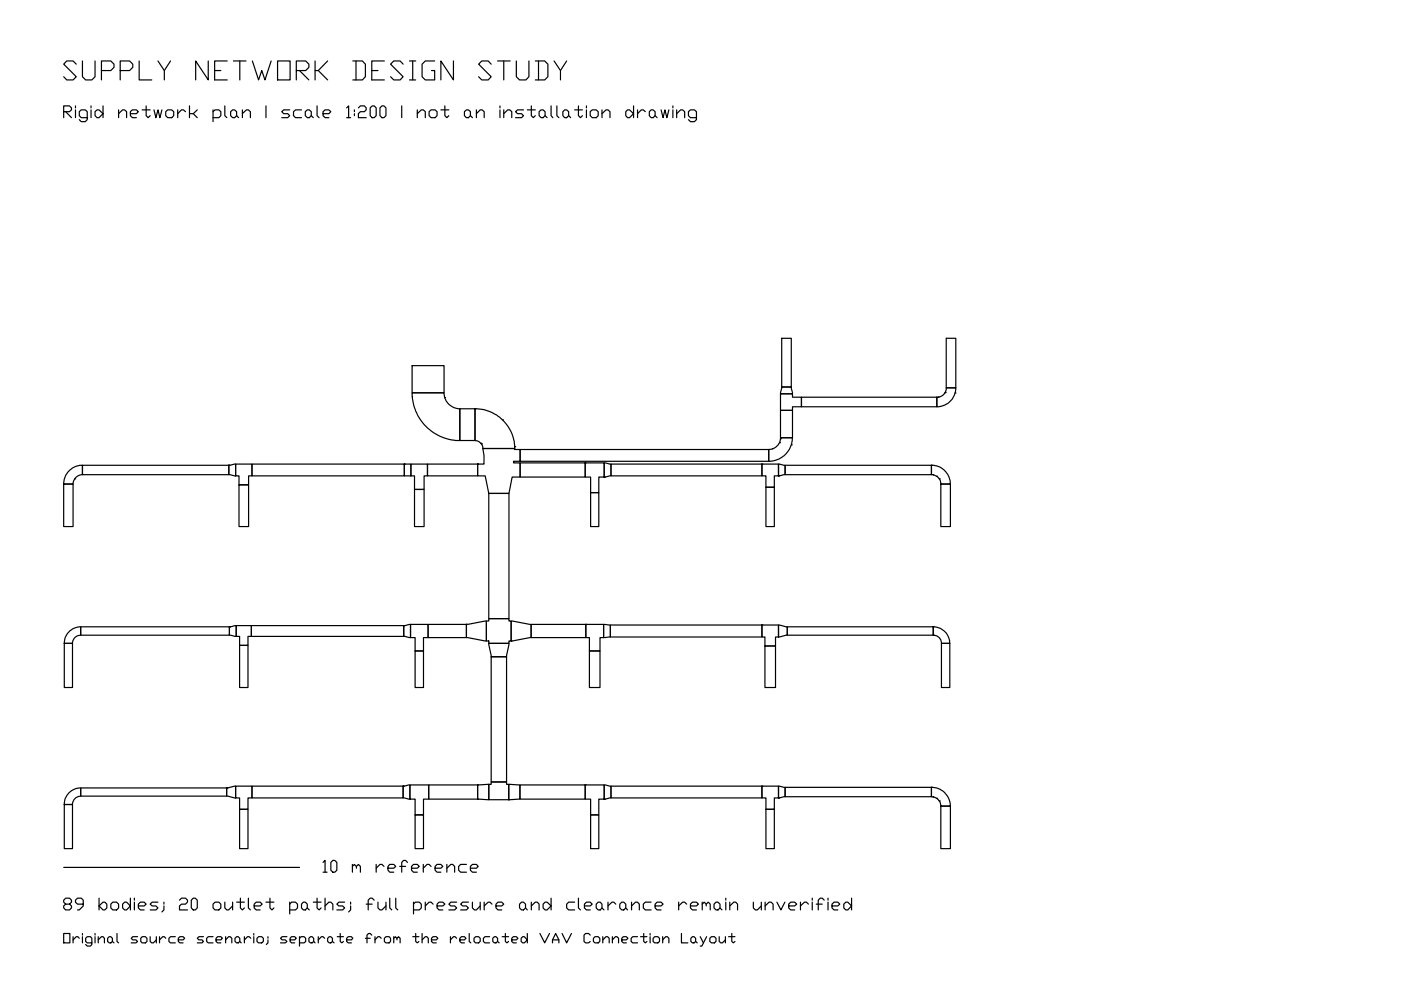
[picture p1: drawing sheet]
<svg xmlns="http://www.w3.org/2000/svg" width="297mm" height="210mm" viewBox="0 0 297 210" stroke-linecap="round" stroke-linejoin="round" font-family="sans-serif">
<defs><g id="words">
<text font-size="7.9" x="12.3" y="18.3">SUPPLY NETWORK DESIGN STUDY</text>
<text font-size="5.7" x="67.4" y="186.3">10 m reference</text>
</g></defs>
<!-- layer: BSA_NETWORK_OUTLINE -->
<g fill="none" stroke="#000" stroke-width=".25">
<path d="M87.4 77.5h6.7v5.8h-6.7zM165.7 71.7h2.1v10.4h-2.1zM200.6 71.7h2v10.5h-2zM17.5 98.7h31v1.9h-31zM48.5 98.7h.1M48.5 98.7l1.5-.3v2.5l-1.5-.3zM50 98.4h3.4v2.5h-.7v1.9h-2v-1.9h-.7zM53.4 98.4h32.3v2.5h-32.3zM85.7 98.4h1.4v2.5h-1.4zM85.7 98.4h.1M87.1 98.4h3.5v2.5h-.7v2.9h-2v-2.9h-.8zM87.4 83.3h6.7a3.4 3.4 0 0 0 3.4 3.4v6.7a10.1 10.1 0 0 1-10.1-10.1z"/>
<path d="M90.6 98.4h10.7v2.5h-10.7zM94.3 84.3h.1M97.5 86.7h3.2v6.7h-3.2zM100.7 86.7a8.4 8.4 0 0 1 8.4 8.4h-6.7a1.76 1.76 0 0 0-1.7-1.7zM100.7 86.7h.1M101.3 98.4h.1M101.9 94h.1M102.1 94.1h.1M102.4 95.1h6.7v.2h1.2v2.5h-1.4v.3h1.4v3h-1.7l-.7 3.5h-4.3l-.7-3.7h-1.6v-2.5h1.3v-1.9zM106.5 89h.1M109.1 94.7h.1M110.3 98.1h13.8v3h-13.8z"/>
<path d="M110.3 95.3h52.7v2.5h-52.7zM124.1 98.1h4v3h-1.1v3.4h-1.8v-3.4h-1.1zM124.1 98.1h.1M128.1 98.1l1.4 .3v2.5l-1.4 .2zM129.5 98.4h32v2.5h-32zM161.5 98.4h3.6v2.5h-.9v2.4h-1.8v-2.4h-.9zM161.5 98.4h.1M165.1 98.4l1.4 .3v1.9l-1.4 .3zM165.3 93.9h.1M165.5 92.8h2.5a5.1 5.1 0 0 1-5 5v-2.5a2.51 2.51 0 0 0 2.5-2.5zM165.5 93h.1M165.5 83.5h2.5v.7h1.9v2h-1.9v.8h-2.5z"/>
<path d="M165.5 87h2.5v5.8h-2.5zM165.7 82.1h2.1l.2 1.4h-2.5zM166.5 98.7h31v1.9h-31zM167.8 94.3h.1M169.9 84.2h28.7v2h-28.7zM197.5 98.7a4 4 0 0 1 4 3.9h-2a1.94 1.94 0 0 0-2-2zM197.5 98.7h.1M198.8 84.2h.1M200.3 83.4h.1M200.4 83.2h.1M200.6 82.2h2a4 4 0 0 1-4 4v-1.9a2 2 0 0 0 2-2.1zM202.5 83.3h.1"/>
<path d="M13.5 102.6h2v9h-2zM14.4 100.1l1.5-1.2 1.6-.2v1.9a2 2 0 0 0-2 2h-2l.2-1.3zM15.8 101.5h.1M50.7 102.8h2v8.8h-2zM87.9 103.8h2v7.8h-2zM103.6 104.6h4.3v26.6h-4.3zM125.2 104.5h1.8v7.1h-1.8zM128.1 101.1h.1M162.4 103.3h1.8v8.3h-1.8zM165.1 100.9h.1M198.6 101h.1M199.1 101.5h.1"/>
<path d="M199.5 102.6h2v9h-2zM13.6 136.4h1.8v9.4h-1.8zM14.7 133.8l1.1-.6 1.3-.3v1.8h-.2a1.75 1.75 0 0 0-1.5 1.7h-1.8a3.4 3.4 0 0 1 1.1-2.6zM17.1 132.9h31.5v1.8h-31.5zM48.6 132.9h.1M48.6 132.9l1.5-.3v2.3l-1.5-.2zM50.1 132.6h3.2v2.3h-.7v1.9h-1.8v-1.9h-.7zM50.8 136.8h1.8v9h-1.8zM53.3 132.6h32.3v2.3h-32.3zM85.6 132.6h.1M85.6 132.6l1.4-.2v2.8l-1.4-.3zM87 132.4h3.8v2.8h-1v2.8h-1.8v-2.8h-1z"/>
<path d="M88 138h1.8v7.8h-1.8zM90.8 132.4h8.1v2.8h-8.1zM98.9 132.4h.1M98.9 132.4l4.2-.7v4.2l-4.2-.7zM103.6 131.2h4.3v.5h.5v4.2h-.5v.5h-4.3v-.5h-.5v-4.2h.5zM103.6 136.4h4.3l-.5 2.8h-3.3zM104.1 139.2h3.3v26.6h-3.3zM108.4 135.9h.1M108.4 131.7l4.2 .7v2.8l-4.2 .7zM112.6 132.4h11.6v2.8h-11.6zM124.2 132.4h3.8v2.8h-.8v2.8h-2.2v-2.8h-.8zM124.2 132.4h.1"/>
<path d="M125 138h2.2v7.8h-2.2zM128 132.4l1.4 .1v2.6l-1.4 .1zM129.4 132.5h32.1v2.6h-32.1zM161.5 132.5h3.6v2.6h-.7v1.9h-2.2v-1.9h-.7zM161.5 132.5h.1M162.2 137h2.2v8.8h-2.2zM165.1 132.5l1.8 .4v1.8l-1.8 .4zM166.9 132.9h31v1.8h-31zM197.9 132.9a3.5 3.5 0 0 1 3.5 3.5h-1.8a1.66 1.66 0 0 0-1.7-1.7zM197.9 132.9h.1M199.6 136.4h1.8v9.4h-1.8zM13.6 170.6h1.8v9.3h-1.8z"/>
<path d="M14.6 168.2l.6-.5a3.1 3.1 0 0 1 1.9-.6v1.7h-.3a1.81 1.81 0 0 0-1.4 1.8h-1.8a3.2 3.2 0 0 1 1-2.4zM17.1 167.1h30.9v1.7h-30.9zM48 167.1h.1M48 167.1l2-.4v2.5l-2-.4zM50 166.7h3.4v2.5h-.8v2.4h-1.8v-2.4h-.8zM50.8 171.6h1.8v8.3h-1.8zM53.4 166.7h32.1v2.5h-32.1zM85.5 166.7h.1M85.5 166.7l1.4-.3v3l-1.4-.2zM86.9 166.4h4v3h-1.1v3.4h-1.8v-3.4h-1.1zM88 172.8h1.8v7.1h-1.8zM90.9 166.4h10.4v3h-10.4z"/>
<path d="M101.3 169.4h.1M101.3 166.4l2.3-.1v3.3l-2.3-.2zM101.3 166.4h.1M103.6 166.3h.5v-.5h3.3v.5h.5v3.3h-4.3zM107.9 169.6h.1M107.9 166.3l2.3 .1v3l-2.3 .2zM110.2 166.4h13.9v3h-13.9zM124.1 166.4h4v3h-1.1v3.4h-1.8v-3.4h-1.1zM124.1 166.4h.1M125.2 172.8h1.8v7.1h-1.8zM128.1 169.4h.1M128.1 166.4l1.4 .3v2.5l-1.4 .2z"/>
<path d="M129.5 166.7h32v2.5h-32zM161.5 166.7h3.6v2.5h-.9v2.4h-1.8v-2.4h-.9zM161.5 166.7h.1M162.4 171.6h1.8v8.3h-1.8zM165.1 169.2h.1M165.1 166.7l1.4 .2v2l-1.4 .3zM166.5 166.9h31v2h-31zM197.5 166.9a4 4 0 0 1 4 4h-2a2 2 0 0 0-2-2zM197.5 166.9h.1M198.6 169.3h.1M199.1 169.8h.1M199.5 170.9h2v9h-2z"/>
</g>
<!-- layer: 0 -->
<g fill="none" stroke="#000" stroke-width=".25">
<path d="M13.5 23.7h1.2l.5-.4v-.4l-.5-.4h-1.2v2.4M13.9 23.7l1.3 1.2M16 22.5v.4M16 23.3v1.6M18.5 24.9h-1.3l-.4-.4v-.8l.4-.4h.9l.4 .4v1.7l-.4 .4h-.9l-.4-.4M19.3 22.5v.4M19.3 23.3v1.6M20.2 23.7l.4-.4h.4l.8 .8-.8 .8h-.4l-.4-.4zM21.8 22.5v2.4M25.1 24.1l.9-.8h.4l.4 .4v1.2M25.1 23.3v1.6M27.6 24.1h1.3l.4-.4-.4-.4h-.8l-.5 .4v.8l.5 .4h.8"/>
<path d="M30.1 23.3h1.7M31 22.5v2l.4 .4 .4-.4M32.6 23.3l.5 1.6 .4-1.6 .4 1.6 .4-1.6M35.1 23.7l.5-.4h.8l.4 .4v.8l-.4 .4h-.8l-.5-.4zM37.7 23.3v1.6M39.3 23.7l-.4-.4h-.4l-.8 .8M40.2 22.5v2.4M41 24.1l.8 .8M41.8 23.3l-.8 .8h-.8M45.2 23.7l.4-.4h.8l.4 .4v.8l-.4 .4h-1.2M45.2 23.3v2.5M47.7 22.5v2l.4 .4"/>
<path d="M48.9 23.7l.4-.4h.4l.5 .4v.8l-.5 .4h-.4l-.4-.4zM50.2 24.5l.4 .4M51.4 24.1l.8-.8h.5l.4 .4v1.2M51.4 23.3v1.6M56.4 22.5v2.4M61.4 23.3h-1.2l-.5 .4 .5 .4h.8l.4 .4-.4 .4h-1.3M63.9 23.3h-1.2l-.5 .4v.8l.5 .4h1.2M64.7 23.7l.5-.4h.4l.4 .4v.8l-.4 .4h-.4l-.5-.4zM66 24.5l.4 .4M67.2 22.5v2l.4 .4M68.5 24.1h1.2l.4-.4-.4-.4h-.8l-.4 .4v.8l.4 .4h.8M73.5 22.9l.4-.4v2.4"/>
<path d="M73.5 24.9h.8M75.1 23.3v.4M75.1 24.1v.4M76 22.9l.4-.4h.9l.3 .4v.4l-.3 .4h-.9l-.4 .4v.8h1.6M78.9 22.5h.4l.5 .4v1.6l-.5 .4h-.4l-.4-.4v-1.6zM81 22.5h.4l.4 .4v1.6l-.4 .4h-.4l-.4-.4v-1.6zM85.2 22.5v2.4M88.5 24.1l.8-.8h.4l.5 .4v1.2M88.5 23.3v1.6M91 23.7l.4-.4h.8l.5 .4v.8l-.5 .4h-.8l-.4-.4zM93.5 23.3h1.7M94.3 22.5v2l.4 .4 .5-.4"/>
<path d="M98.5 23.7l.4-.4h.4l.4 .4v.8l-.4 .4h-.4l-.4-.4zM99.7 24.5l.5 .4M101 24.1l.8-.8h.4l.5 .4v1.2M101 23.3v1.6M106 22.5v.4M106 23.3v1.6M106.8 24.1l.9-.8h.4l.4 .4v1.2M106.8 23.3v1.6M111 23.3h-1.3l-.4 .4 .4 .4h.9l.4 .4-.4 .4h-1.3M111.8 23.3h1.7M112.6 22.5v2l.5 .4 .4-.4M114.3 23.7l.4-.4h.4l.5 .4v.8l-.5 .4h-.4l-.4-.4z"/>
<path d="M115.6 24.5l.4 .4M116.8 22.5v2l.4 .4M118.1 22.5v2l.4 .4M119.3 23.7l.4-.4h.4l.5 .4v.8l-.5 .4h-.4l-.4-.4zM120.6 24.5l.4 .4M121.8 23.3h1.7M122.6 22.5v2l.5 .4 .4-.4M124.3 22.5v.4M124.3 23.3v1.6M125.1 23.7l.5-.4h.8l.4 .4v.8l-.4 .4h-.8l-.5-.4zM127.6 24.1l.9-.8h.4l.4 .4v1.2M127.6 23.3v1.6"/>
<path d="M132.7 23.7l.4-.4h.4l.8 .8-.8 .8h-.4l-.4-.4zM134.3 22.5v2.4M135.2 23.3v1.6M136.8 23.7l-.4-.4h-.4l-.8 .8M137.7 23.7l.3-.4h.5l.4 .4v.8l-.4 .4h-.5l-.3-.4zM138.9 24.5l.4 .4M140.2 23.3l.4 1.6 .4-1.6 .4 1.6 .4-1.6M142.7 22.5v.4M142.7 23.3v1.6M143.5 24.1l.8-.8h.4l.5 .4v1.2M143.5 23.3v1.6M147.7 24.9h-1.3l-.4-.4v-.8l.4-.4h.8l.5 .4v1.7l-.5 .4h-.8l-.4-.4"/>
<path d="M13.5 197.9h1.3v2h-1.3zM13.9 191.7l-.4-.4v-.4l.4-.5h.8l.5 .5v.4l-.5 .4h-.8l-.4 .4v.4l.4 .4h.8l.5-.4v-.4l-.5-.4M15.5 198.6v1.3M16.8 198.9l-.3-.3h-.3l-.7 .7M17.5 197.9v.4M17.5 198.6v1.3M17.7 191.7h-1.3l-.4-.4v-.4l.4-.5h.8l.5 .5v1.2l-.9 .8h-.4M19.5 199.9h-1l-.3-.3v-.7l.3-.3h.7l.3 .3v1.4l-.3 .3h-.7l-.3-.3M20.2 197.9v.4M20.2 198.6v1.3M20.8 199.3l.7-.7h.3l.3 .3v1M20.8 198.6v1.3"/>
<path d="M21 192.1l.8-.8h.4l.4 .4v.8l-.4 .4h-.4zM21 190.4v2.5M22.8 198.9l.4-.3h.3l.3 .3v.7l-.3 .3h-.3l-.4-.3zM23.5 191.7l.4-.4h.8l.4 .4v.8l-.4 .4h-.8l-.4-.4zM23.8 199.6l.4 .3M24.8 197.9v1.7l.3 .3M26 191.7l.4-.4h.4l.8 .8-.8 .8h-.4l-.4-.4zM27.6 190.4v2.5M28.5 190.4v.5M28.5 191.3v1.6M29.2 198.6h-1l-.4 .3 .4 .4h.6l.4 .3-.4 .3h-1M29.3 192.1h1.3l.4-.4-.4-.4h-.8l-.5 .4v.8l.5 .4h.8"/>
<path d="M30.1 198.6h.7l.4 .3v.7l-.4 .3h-.7l-.3-.3v-.7zM31.8 198.6v1l.4 .3h.3l.6-.6M33.1 198.6v1.3M33.5 191.3h-1.2l-.5 .4 .5 .4h.8l.4 .4-.4 .4h-1.3M33.8 198.6v1.3M34.8 192.1v.8l-.5 .5M34.8 191.3v.4M35.1 198.9l-.3-.3h-.3l-.7 .7M37.2 198.6h-1l-.4 .3v.7l.4 .3h1M37.8 199.3h1l.4-.4-.4-.3h-.7l-.3 .3v.7l.3 .3h.7M38.1 190.9l.4-.5h.8l.5 .5v.4l-.5 .4h-.8l-.4 .4v.8h1.7M41 190.4h.4l.4 .5v1.6l-.4 .4h-.4l-.4-.4v-1.6z"/>
<path d="M43.1 198.6h-.9l-.4 .3 .4 .4h.6l.3 .3-.3 .3h-1M45.2 191.7l.4-.4h.8l.4 .4v.8l-.4 .4h-.8l-.4-.4zM45.2 198.6h-1l-.4 .3v.7l.4 .3h1M45.8 199.3h1l.4-.4-.4-.3h-.7l-.3 .3v.7l.3 .3h.7M47.7 191.3v1.2l.4 .4h.4l.8-.8M47.8 199.3l.7-.7h.3l.3 .3v1M47.8 198.6v1.3M49.3 191.3v1.6M49.8 198.9l.4-.3h.3l.3 .3v.7l-.3 .3h-.3l-.4-.3zM50.2 191.3h1.6M50.8 199.6l.3 .3M51 190.4v2.1l.4 .4 .4-.4"/>
<path d="M51.8 198.6v1.3M52.7 190.4v2.1l.4 .4M53.2 198.9l-.4-.3h-.3l-.7 .7M53.8 197.9v.4M53.8 198.6v1.3M53.9 192.1h1.3l.4-.4-.4-.4h-.9l-.4 .4v.8l.4 .4h.9M54.5 198.9l.3-.3h.7l.3 .3v.7l-.3 .3h-.7l-.3-.3zM56.4 191.3h1.7M56.8 199.3v.6l-.3 .4M56.8 198.6v.3M57.2 190.4v2.1l.5 .4 .4-.4M60.8 198.6h-1l-.3 .3 .3 .4h.7l.3 .3-.3 .3h-1"/>
<path d="M61.4 191.7l.4-.4h.9l.4 .4v.8l-.4 .4h-1.3M61.4 191.3v2.5M61.5 199.3h1l.3-.4-.3-.3h-.7l-.3 .3v.7l.3 .3h.7M63.5 198.9l.3-.3h.7l.3 .3v.7l-.3 .3h-1M63.5 198.6v2M64.3 191.3h.4l.5 .4v.8l-.5 .4h-.4l-.4-.4v-.8zM65.2 192.5l.4 .4M65.5 198.9l.3-.3h.4l.3 .3v.7l-.3 .3h-.4l-.3-.3zM66.4 191.3h1.7M66.5 199.6l.3 .3M67.2 190.4v2.1l.4 .4 .5-.4M67.5 198.6v1.3"/>
<path d="M68.8 198.9l-.3-.3h-.3l-.7 .7M68.9 192.1l.8-.8h.4l.5 .4v1.2M68.9 190.4v2.5M69.5 198.9l.3-.3h.3l.4 .3v.7l-.4 .3h-.3l-.3-.3zM70.5 199.6l.3 .3M71.5 198.6h1.3M72.1 197.9v1.7l.4 .3 .3-.3M73.1 191.3h-1.3l-.4 .4 .4 .4h.8l.5 .4-.5 .4h-1.2M73.5 199.3h1l.3-.4-.3-.3h-.7l-.3 .3v.7l.3 .3h.7M74.3 192.1v.8l-.4 .5M74.3 191.3v.4M77.5 198.9h1"/>
<path d="M77.6 191.7h1.3M78.8 198.3l-.3-.4h-.4l-.3 .4v1.6M79.3 190.9l-.4-.5h-.4l-.4 .5v2M79.5 198.6v1.3M80.1 191.3v1.2l.5 .4h.4l.8-.8M80.8 198.9l-.3-.3h-.4l-.6 .7M81.5 198.9l.3-.3h.7l.3 .3v.7l-.3 .3h-.7l-.3-.3zM81.8 191.3v1.6M82.6 190.4v2.1l.5 .4M83.5 198.9l.3-.3 .4 .3v.4M83.5 198.6v1.3M83.9 190.4v2.1l.4 .4"/>
<path d="M84.2 198.9l.3-.3 .3 .3v1M87.5 198.6h1.3M87.7 191.7l.4-.4h.8l.4 .4v.8l-.4 .4h-1.2M87.7 191.3v2.5M88.1 197.9v1.7l.4 .3 .3-.3M89.5 199.3l.7-.7h.3l.3 .3v1M89.5 197.9v2M90.2 191.3v1.6M91.5 199.3h1l.3-.4-.3-.3h-.7l-.3 .3v.7l.3 .3h.7M91.8 191.7l-.4-.4h-.4l-.8 .8M92.7 192.1h1.2l.4-.4-.4-.4h-.8l-.4 .4v.8l.4 .4h.8M95.5 198.6v1.3"/>
<path d="M96.8 191.3h-1.2l-.4 .4 .4 .4h.8l.4 .4-.4 .4h-1.2M96.8 198.9l-.3-.3h-.4l-.6 .7M97.5 199.3h1l.3-.4-.3-.3h-.7l-.3 .3v.7l.3 .3h.7M99.3 191.3h-1.2l-.4 .4 .4 .4h.8l.4 .4-.4 .4h-1.2M99.5 197.9v1.7l.3 .3M100.2 191.3v1.2l.4 .4h.4l.8-.8M100.5 198.9l.3-.3h.7l.3 .3v.7l-.3 .3h-.7l-.3-.3zM101.8 191.3v1.6M102.7 191.3v1.6M103.8 198.6h-1l-.3 .3v.7l.3 .3h1M104.3 191.7l-.4-.4h-.4l-.8 .8M104.5 198.9l.3-.3h.4l.3 .3v.7l-.3 .3h-.4l-.3-.3z"/>
<path d="M105.2 192.1h1.2l.4-.4-.4-.4h-.8l-.4 .4v.8l.4 .4h.8M105.5 199.6l.3 .3M106.5 198.6h1.3M107.1 197.9v1.7l.4 .3 .3-.3M108.5 199.3h1l.3-.4-.3-.3h-.7l-.3 .3v.7l.3 .3h.7M110.2 191.7l.4-.4h.4l.4 .4v.8l-.4 .4h-.4l-.4-.4zM110.5 198.9l.3-.3h.4l.6 .7-.6 .6h-.4l-.3-.3zM111.4 192.5l.4 .4M111.8 197.9v2M112.6 192.1l.9-.8h.4l.4 .4v1.2M112.6 191.3v1.6M114.5 197.9l1 2 1-2"/>
<path d="M115.1 191.7l.5-.4h.4l.8 .8-.8 .8h-.4l-.5-.4zM116.8 190.4v2.5M117.1 199.9v-.6l.7-1.4 .7 1.4v.6M117.1 199.3h1.4M119.2 197.9l.9 2 1.1-2M121.8 191.3h-1.2l-.5 .4v.8l.5 .4h1.2M122.6 190.4v2.1l.5 .4M123.9 192.1h1.2l.5-.4-.5-.4h-.8l-.4 .4v.8l.4 .4h.8M125.1 198.3l-.3-.4h-.6l-.4 .4v1.3l.4 .3h.6l.3-.3M125.8 198.9l.4-.3h.6l.4 .3v.7l-.4 .3h-.6l-.4-.3zM126.4 191.7l.4-.4h.5l.3 .4v.8l-.3 .4h-.5l-.4-.4zM127.6 192.5l.5 .4"/>
<path d="M127.8 199.3l.7-.7h.3l.4 .3v1M127.8 198.6v1.3M128.9 191.3v1.6M129.8 199.3l.7-.7h.3l.3 .3v1M129.8 198.6v1.3M130.6 191.7l-.5-.4h-.3l-.9 .8M131.4 191.7l.4-.4h.4l.5 .4v.8l-.5 .4h-.4l-.4-.4zM131.8 199.3h1l.3-.4-.3-.3h-.6l-.4 .3v.7l.4 .3h.6M132.7 192.5l.4 .4M133.9 192.1l.8-.8h.5l.4 .4v1.2M133.9 191.3v1.6M135.2 198.6h-1l-.4 .3v.7l.4 .3h1"/>
<path d="M135.8 198.6h1.4M136.5 197.9v1.7l.3 .3 .4-.3M137.8 197.9v.4M137.8 198.6v1.3M138 191.3h-1.2l-.4 .4v.8l.4 .4h1.2M138.5 198.9l.3-.3h.7l.3 .3v.7l-.3 .3h-.7l-.3-.3zM138.9 192.1h1.3l.4-.4-.4-.4h-.9l-.4 .4v.8l.4 .4h.9M140.5 199.3l.6-.7h.4l.3 .3v1M140.5 198.6v1.3M143.9 191.3v1.6M144.5 197.9v2h1.3M145.6 191.7l-.4-.4h-.5l-.8 .8"/>
<path d="M146.4 192.1h1.3l.4-.4-.4-.4h-.9l-.4 .4v.8l.4 .4h.9M146.5 198.9l.3-.3h.4l.3 .3v.7l-.3 .3h-.4l-.3-.3zM147.5 199.6l.3 .3M148.5 198.6l.6 1.3M148.9 191.7l.4-.4 .4 .4v.4M148.9 191.3v1.6M149.7 191.7l.5-.4 .4 .4v1.2M149.8 198.6l-1 2h-.3M150.5 198.9l.3-.3h.7l.3 .3v.7l-.3 .3h-.7l-.3-.3zM151.4 191.7l.4-.4h.4l.5 .4v.8l-.5 .4h-.4l-.4-.4zM152.5 198.6v1l.3 .3h.4l.6-.6M152.7 192.5l.4 .4"/>
<path d="M153.8 198.6v1.3M153.9 190.4v.5M153.9 191.3v1.6M154.5 198.6h1.3M154.7 192.1l.9-.8h.4l.4 .4v1.2M154.7 191.3v1.6M155.2 197.9v1.7l.3 .3 .3-.3M159.7 191.3v1.2l.4 .4h.5l.8-.8M161.4 191.3v1.6M162.2 192.1l.9-.8h.4l.4 .4v1.2M162.2 191.3v1.6M164.7 191.3l.9 1.6 .8-1.6"/>
<path d="M167.2 192.1h1.3l.4-.4-.4-.4h-.9l-.4 .4v.8l.4 .4h.9M169.7 191.3v1.6M171.4 191.7l-.4-.4h-.4l-.9 .8M172.2 190.4v.5M172.2 191.3v1.6M173.1 191.7h1.2M174.8 190.9l-.5-.5h-.4l-.4 .5v2M175.6 190.4v.5M175.6 191.3v1.6M176.4 192.1h1.2l.5-.4-.5-.4h-.8l-.4 .4v.8l.4 .4h.8M178.9 191.7l.4-.4h.4l.9 .8-.9 .8h-.4l-.4-.4zM180.6 190.4v2.5"/>
</g>
<!-- layer: BSA_SECTION_REFERENCE -->
<path d="M13.5 183.9h50" fill="none" stroke="#000" stroke-width=".25"/>
<use href="#words"/>
</svg>
